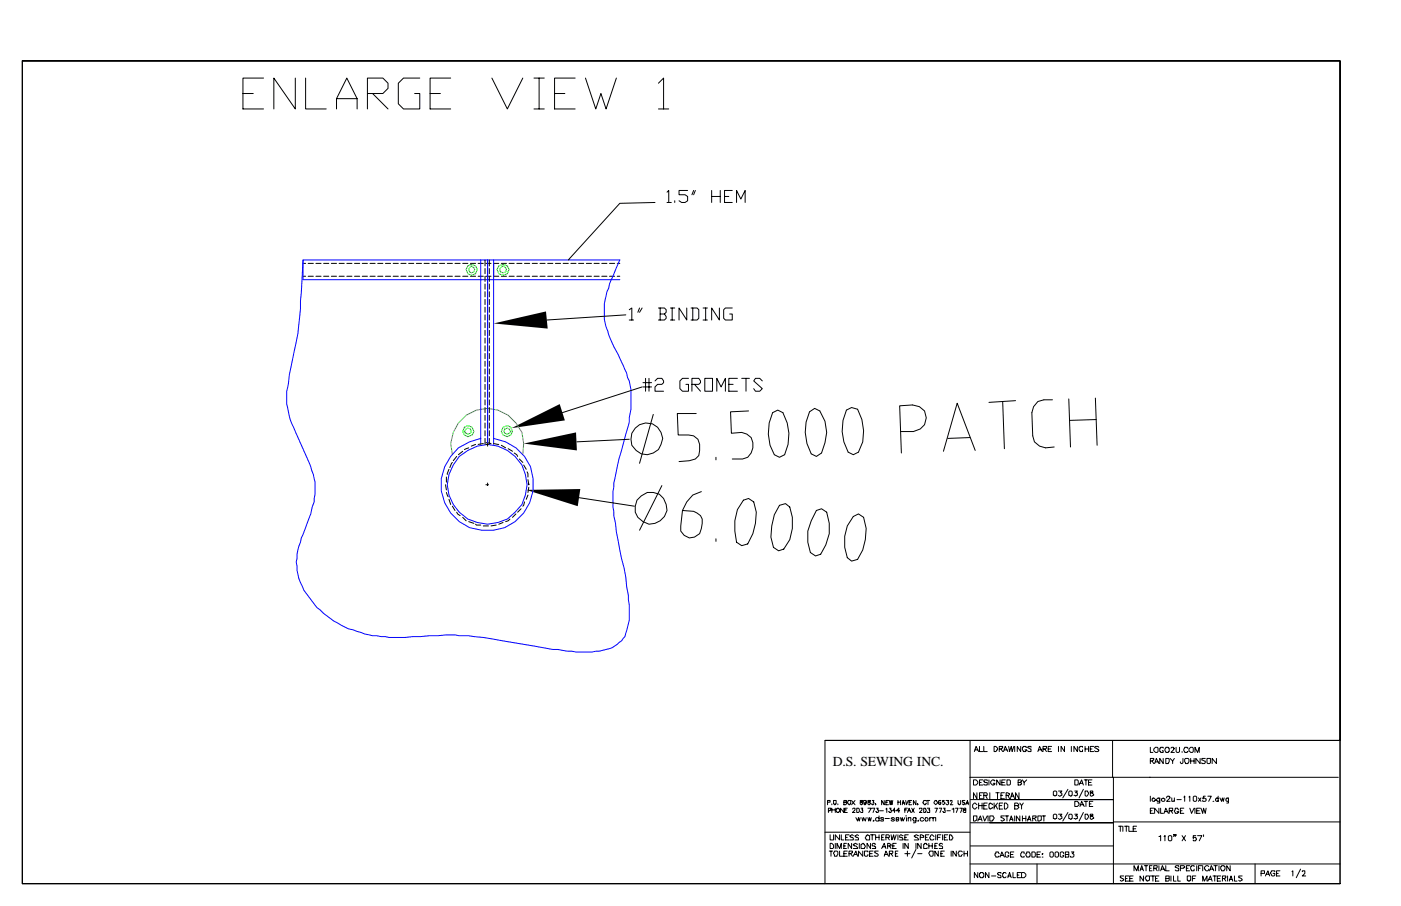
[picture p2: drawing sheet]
<svg xmlns="http://www.w3.org/2000/svg" width="432mm" height="279mm" viewBox="0 0 432 279" stroke-linecap="round" stroke-linejoin="round" font-family="sans-serif">
<defs><g id="words">
<text font-size="4.2" x="256.6" y="236.3">D.S. SEWING INC.</text>
</g></defs>
<g fill="none" stroke="#000" stroke-width=".31">
<path d="M6.9 18.8h406.1v209.5h-158.7v44.2M6.9 18.8v253.7h406.1M6.9 18.8h406.1v253.7M74.9 28.8h3.2M81.2 24.1h-6.3v9.5h6.3M91 24.1v9.5l-6.6-9.5v9.5M94.2 24.1v9.5h6.3M103.7 33.6v-3.2l3.2-6.3 3.2 6.3v3.2M103.7 30.4h6.4M113.2 28.8h4.8l1.6-1.5v-1.6l-1.6-1.6h-4.8v9.5M114.8 28.8l4.8 4.8M129.4 24.1h-5l-1.6 1.6v6.3l1.6 1.6h5v-4.8h-1.6"/>
<path d="M132.6 28.8h3.1M138.9 24.1h-6.3v9.5h6.3M151.6 24.1l4.8 9.5 4.7-9.5M164.6 33.6h3.1M164.6 24.1h3.1M166.2 24.1v9.5M170.9 28.8h3.2M177.3 24.1h-6.4v9.5h6.4M180.4 24.1l3.2 9.5 1.6-4.8 1.6 4.8 3.2-9.5M202.9 25.7l1.6-1.6v9.5M202.9 33.6h3.2M205.6 59.3l.5-.6v3.7"/>
<path d="M211.9 58.7h-2.6v1.4h1.8l.8 .5v1.3l-.8 .5h-1l-.8-.5M213.8 58.7l-.5 1.4M214.3 58.7l-.5 1.4M219.3 58.7v3.7M222 58.7v3.7M225.7 58.7h-2.4v3.7h2.4M201.9 62.4l-10.9 .3-15.8 17.5M205.6 62.4h1.3M208 61.9v.5M219.3 60.6h2.7M223.3 60.6h1.3M227 62.4v-3.7l1.3 2.7 1.4-2.7v3.7"/>
<path d="M93.4 81.2h.8M93.4 85.2h.8M95 81.2h1.6M95 85.2h1.6M97.4 81.2h1.6M97.4 85.2h1.6M99.7 81.2h1.6M99.7 85.2h1.6M102.1 81.2h1.6M102.1 85.2h1.6M104.5 81.2h1.6M104.5 85.2h1.6"/>
<path d="M106.9 81.2h1.6M106.9 85.2h1.6M109.3 81.2h1.6M109.3 85.2h1.6M111.7 81.2h1.5M111.7 85.2h1.5M114 81.2h1.6M114 85.2h1.6M116.4 81.2h1.6M116.4 85.2h1.6M118.8 81.2h1.6M118.8 85.2h1.6"/>
<path d="M121.2 81.2h1.6M121.2 85.2h1.6M123.6 81.2h1.5M123.6 85.2h1.5M125.9 81.2h1.6M125.9 85.2h1.6M128.3 81.2h1.6M128.3 85.2h1.6M130.7 81.2h1.6M130.7 85.2h1.6M133.1 81.2h1.6M133.1 85.2h1.6"/>
<path d="M135.5 81.2h1.6M135.5 85.2h1.6M137.8 81.2h1.6M137.8 85.2h1.6M140.2 81.2h1.6M140.2 85.2h1.6M142.6 81.2h1.6M142.6 85.2h1.6M145 81.2h1.6M145 85.2h1.6M147.4 81.2h1.6M147.4 85.2h1.6"/>
<path d="M149.5 80.2v1.8M149.5 82.8v1.6M149.5 85.2v1.6M149.5 87.6v1.6M149.5 90v1.5M149.5 92.3v1.6M149.5 94.7v1.6M149.5 97.1v1.6M149.5 99.5v1.6M149.8 81.2h1.5M149.8 85.2h1.5M150.8 80.2v1.8"/>
<path d="M150.8 82.8v1.6M150.8 85.2v1.6M150.8 87.6v1.6M150.8 90v1.5M150.8 92.3v1.6M150.8 94.7v1.6M150.8 97.1v1.6M150.8 99.5v1.6M153.7 81.2h-1.6v4h1.6M154.5 81.2h1.6M154.5 85.2h1.6M156.9 81.2h1.6"/>
<path d="M156.9 85.2h1.6M159.3 81.2h1.6M159.3 85.2h1.6M161.7 81.2h1.5M161.7 85.2h1.5M164 81.2h1.6M164 85.2h1.6M166.4 81.2h1.6M166.4 85.2h1.6M168.8 81.2h1.6M168.8 85.2h1.6M171.2 81.2h1.6"/>
<path d="M171.2 85.2h1.6M173.6 81.2h1.6M173.6 85.2h1.6M175.9 81.2h1.6M175.9 85.2h1.6M178.3 81.2h1.6M178.3 85.2h1.6M180.7 81.2h1.6M180.7 85.2h1.6M183.1 81.2h1.6M183.1 85.2h1.6M185.5 81.2h1.6"/>
<path d="M185.5 85.2h1.6M187.9 81.2h1.5M187.9 85.2h1.5M190.2 81.2h.8M190.2 85.2h.8M192.9 97.1l-24.4 1.6M193.9 95.5l.8-.5v3.7M193.9 98.7h1.4M197.1 95l-.5 1.3M197.9 95l-.8 1.3M202.9 95h1.9l.5 .5v.8l-.5 .5M203.5 96.8h1.3l.5 .8v.6l-.5 .5h-1.9"/>
<path d="M203.5 95v3.7M206.6 98.7h1.4M206.6 95h1.4M207.2 95v3.7M211.7 95v3.7l-2.4-3.7v3.7M213 95h1.8l.6 .5v2.7l-.6 .5h-1.8M213.5 95v3.7M216.7 98.7h1.3M216.7 95h1.3M217.5 95v3.7M221.7 95v3.7l-2.4-3.7v3.7M225.7 95h-2.1l-.6 .5v2.7l.6 .5h2.1v-1.9h-.8"/>
<path d="M149.5 101.9v1.6M149.5 104.2v1.6M149.5 106.6v1.6M149.5 109v1.6M149.5 111.4v1.6M149.5 113.8v1.6M149.5 116.2v1.5M149.5 118.5v1.6M150.8 101.9v1.6M150.8 104.2v1.6M150.8 106.6v1.6M150.8 109v1.6"/>
<path d="M150.8 111.4v1.6M150.8 113.8v1.6M150.8 116.2v1.5M150.8 118.5v1.6M197.9 119.3l-24.6 8M198.2 119.3h2.6M198.2 118h2.6M199 116.7v4M200 116.7v4M201.9 117.5l.8-.8h1.3l.5 .8v.5l-.5 .5h-1.3l-.8 .8v1.4h2.6M212.2 116.7h-1.9l-.8 .8v2.4l.8 .8h1.9v-2.2h-.8M213.3 118.5h2.1l.5-.5v-.5l-.5-.8h-2.1v4"/>
<path d="M214 118.5l1.9 2.2M217.2 116.7h2.4v4h-2.4zM224.6 118.5h1.4M227.3 116.7h-2.7v4h2.7M228.6 116.7h2.4M229.9 116.7v4M234.9 117.5l-.7-.8h-1.4l-.5 .8 2.6 2.4-.7 .8h-1.4l-.5-.8M142.6 139.2l-1.3 1M144.5 138.1l-1.4 .5M146.6 137.1l-1.3 .5M149 136.8l-1.6 .3M149.5 120.9v1.6"/>
<path d="M149.5 123.3v1.6M149.5 125.7v1.6M149.5 128.1v1.5M149.5 130.4v1.6M149.5 132.8v1.6M149.5 135.2v1.9M149.8 136.5l1.5 .3M149.8 137.1h.7M150.3 136.8v.8M150.8 120.9v1.6M150.8 123.3v1.6M150.8 125.7v1.6"/>
<path d="M150.8 128.1v1.5M150.8 130.4v1.6M150.8 132.8v1.6M150.8 135.2v1.9M152.1 136.8l1.6 .3M154.5 137.3l1.3 .8M156.6 138.4l1.4 .8M158.5 139.7l.8 .5 .2 .6M193.9 135.5l-16.1 .8M195.8 132a4.8 4.8 0 0 1 6.1-.9 4.8 4.8 0 0 1 1.8 6 4.8 4.8 0 0 1-7.1 2.4 4.8 4.8 0 0 1-.8-7.5zM201.3 127.8l-4.2 15.1M214.6 127.5h-5.8l.2 6.6h3.2l1.6 .3 1.3 1.1 .5 1.6-.2 3.4-1.1 1.1-1.8 .5-3.2 .2"/>
<path d="M220.9 120.7v-4l1.3 2.6 1.4-2.6v4M230.7 126.7l-5.5 .3 .2 6.6 3.2-.3a3.7 3.7 0 0 1 3.4 4.8l-.5 1.6-1 1.3-1.6 .6h-3.2M238.1 127.3l1.6-.8 1.6 .8a14 14 0 0 1 .5 12.9l-1.6 .8-1.5-.8a14 14 0 0 1-.6-12.9zM249.5 127l1.6-1.1 1.6 .8 1.6 3.2 .5 3.4-.5 3.2-1.1 3.2-1.6 1.1-1.6-.8a14.1 14.1 0 0 1-.5-13zM260.9 126.5l1.6-.8 1.8 .5a13.6 13.6 0 0 1 .3 13.2l-1.6 .8-1.6-.8a14 14 0 0 1-.5-12.9zM277.5 133.1h4a4.1 4.1 0 0 0 4-4.2 4.1 4.1 0 0 0-4.2-4l-4 .2 .5 14.6M299 134.9l-6.9 .3M300.6 138.9l-5.6-14.5-4.2 14.8M309 123.8l.6 14.6M313 123.6l-8.2 .5M324.4 123.3h-2.7l-1.8 .5-1.3 1.6-.6 1.9 .3 7.1 .5 1.9 1.6 1.3 1.9 .5 2.6-.3M329.4 123l.5 14.8"/>
<path d="M337.6 122.8l.5 14.5M337.9 129.4l-8.2 .2M137.3 149.5l.3 1.6M137.6 151.9l.5 1.3M137.6 147.1v1.6M138.4 144.7l-.6 1.6M138.4 154l.5 1.6M139.4 142.6l-.8 1.6M139.4 156.1l.8 1.3M140.8 158l.2 .5 .8 .5M140.8 140.8l-1.1 1.3M142.6 159.5l1.1 1.1"/>
<path d="M149.8 149.5h.7M150.3 149v.8M159 158.5l-1 1M160.1 141.6l1 1M160.6 156.9l-1.1 1.1M161.4 143.4l.8 1.3M161.7 154.8l-.6 1.3M162.5 145.5l.2 .5v1.1M162.7 147.9l.3 1.6v-.3M162.7 152.7l-.5 1.3M163 150.3l-.3 1.6M178.3 153.5l17.2 2.6"/>
<path d="M196.3 154.3a4.9 4.9 0 0 1 8.2-.6l.8 1.9a4.9 4.9 0 0 1-5.3 6.1 5 5 0 0 1-3.7-7.4zM204 149.8l-6.9 13.7M216.2 151.6l-2.7 1.1-1.8 2.1-1.4 2.6-.5 4.8a3.1 3.1 0 0 0 4.2 3.4l1.6-1 .8-3.2a3.2 3.2 0 0 0-2.6-3.7l-3.5-.3M220.7 141v.8M229.1 154.3l1.6-.6 1.6 1.1 .8 3.2-.3 3.4-.8 3.2-1.5 3.1-1.9 .6-1.6-1.1-.5-3.4v-3.2l.8-3.4zM240.2 155.8l1.9-.5 1.3 1.1a13.3 13.3 0 0 1-1.8 12.9l-1.6 .6-1.6-1.1-.8-3.2 .3-3.4 .8-3.4zM251.6 157.4l1.6-.5 1.6 1.1a13.3 13.3 0 0 1-1.9 12.9l-1.5 .5-1.6-1-.8-3.2v-3.4l1-3.2zM263 159.3l1.6-.8 1.6 1a15.1 15.1 0 0 1-1.9 13l-1.8 .5-1.4-1a12.7 12.7 0 0 1 1.9-12.7zM144.5 160.9l1.5 .5M146.6 161.7l.2 .2h1.4M149 162.2h1.5M152.9 161.9l-1.6 .3"/>
<path d="M155 161.1l-1.3 .6M157.2 160.1l-.6 .5-.8 .3M220.7 166.2v.8M254.3 228.3h158.7M299 239.7h44.2M299 228.3v44.2M300.3 231.8l.5-1.6 .8 1.6M300.6 231.2h.8M301.9 230.2v1.6h1M303.2 230.2v1.6h1.1M306.4 230.2h.5l.5 .5v.5h-.2l-.3 .6h-.5zM308 231l1-.3v-.5h-1v1.6"/>
<path d="M308.5 231l.5 .8M309.3 231.8l.5-1.6 .8 1.6M309.6 231.2h.8M310.9 230.2l.2 1.6 .6-1.6 .2 1.6 .6-1.6M312.7 230.2v1.6M314.6 230.2v1.6l-1.1-1.6v1.6M316.4 230.5h-.2v-.3h-.8v.3h-.3v.7l.3 .6h.8l.2-.6h-.5M317.8 230.5v-.3h-.8l-.3 .3 1.1 .5v.8h-.8l-.3-.3M319.9 231.8l.5-1.6 .8 1.6M320.1 231.2h.8M321.5 231h.8l.2-.3v-.5h-1v1.6M322 231l.5 .8"/>
<path d="M323.1 231h.7M324.1 230.2h-1v1.6h1M326.2 230.2v1.6M328.1 230.2v1.6l-1.1-1.6v1.6M330.2 230.2v1.6M332.1 230.2v1.6l-1.1-1.6v1.6M333.6 230.5v-.3h-.8v.3h-.2v.7l.2 .6h.8v-.6M334.4 231h1.1M334.4 230.2v1.6M335.5 230.2v1.6M336 231h.5M337.1 230.2h-1.1v1.6h1.1"/>
<path d="M338.7 230.5l-.3-.3h-.8l-.3 .3 1.1 .5 .3 .5-.3 .3h-.8l-.3-.3M342.9 228.3v11.4M354.3 239.7h58.2M354.5 239.7h-11.3v32.8M354.5 230.5v1.5h.8M354.5 234.7l1.1-.3v-.5h-1.1v1.6M355.1 234.7l.5 .8M355.6 231l.5-.5h.6l.2 .2v1.1l-.2 .2h-.6l-.5-.5zM355.9 235.5l.5-1.6 .8 1.6M356.1 234.9h.8M358.5 230.7v-.2h-.8v.2h-.2v1.1h.2v.2h.8v-.5h-.3M358.5 233.9v1.6l-1-1.6v1.6"/>
<path d="M359.3 230.5h.8v.2h.3v1.1h-.3v.2h-.8l-.3-.5zM359.3 233.9h.8l.3 .3v.7l-.3 .6h-.8zM360.6 233.9l.8 .8v.8M360.9 230.7l.3-.2h.5v.2h.2v.3h-.2v.2l-.8 .8h1M361.9 233.9l-.5 .8M362.5 230.5v1.3l.2 .2h.6l.2-.2v-1.3M364.3 231.8v.2M364.6 233.9v1.3l-.5 .3-.3-.6M365.1 234.2a.94 .94 0 0 1 1.3 0v.7l-.2 .6h-.8l-.3-.6zM366.2 230.7h-.3v-.2h-.8l-.2 .5 .2 1h.8v-.2h.3M366.4 231l.6-.5h.5l.3 .2v1.1l-.3 .2h-.5l-.6-.5zM367 233.9v1.6"/>
<path d="M367 234.7h1M368 233.9v1.6M368.3 232v-1.5l.8 1.5 .5-1.5v1.5M369.9 233.9v1.6l-1.3-1.6v1.6M371.5 233.9h-1.1v.5l1.1 .3v.5l-.3 .3h-.8v-.3M372 233.9h1.1v1.3l-.3 .3h-.5l-.3-.3zM374.9 233.9v1.6l-1.3-1.6v1.6M254.3 256.6h44.7M255.1 247.4h.8v-.5h-.8v1.3M255.3 250h.6v-.2h.2v-.6h-.8v1.4M255.9 257.4v1.6h1v-1.6M256.4 247.9v.3z"/>
<path d="M256.4 249.2v1.4M256.4 249.8h1M256.9 246.9h.8v1h-.3v.3l-.5-.3zM257.4 249.2v1.4M257.7 249.5h.3v-.3h.5v.3h.3v.8h-.3v.3h-.5v-.3h-.3zM258.2 247.9v.3zM258.8 257.4v1.6l-1.4-1.6v1.6M259.3 257.4v1.6h.8M260.1 249.2v1.4l-1.1-1.4v1.4M260.1 247.4h.8v-.5h-.8v1.3h.5l.3-.3v-.5h-.3M260.3 249.8h.6M260.6 258.2h.5"/>
<path d="M261.1 249.2h-.8v1.4h.8M261.4 246.9h.8v1a.56 .56 0 0 1-.8 0 .56 .56 0 0 1 0-.8zM261.7 257.4h-1.1v1.6h1.1M262.5 246.9l1 1.3M262.7 249.5l.3-.3h.5v.6l-.8 .8h.8M263 257.7l-.3-.3-.8 .3 .3 .5h.5l.3 .3v.5h-1.1M263.5 246.9l-1 1.3M263.8 252.1l.5 1.1 .3-1.1 .2 1.1 .3-1.1M264.1 249.2h.5l.2 .3v.8l-.2 .3h-.5zM264.6 257.7l-.3-.3-.8 .3 .3 .5h.5l.3 .3v.5h-1.1M265.1 246.9l.3 .5 .5 .2-.3 .6-.5-.3v-.5h.5l.3-.5zM265.4 249.2h.5l-.3 .6h.3v.8h-.5l-.3-.3"/>
<path d="M265.6 252.1l.3 1.1 .3-1.1 .5 1.1 .3-1.1M267 257.7h.2v-.3l.8 .3v1.3h-1l-.3-.5zM267 247.1v.3l-.6 .2-.2-.2v-.5h.8v1h-.3v.3l-.5-.3M267.5 246.9v.2l.8 .5-.3 .6-.5-.3v-.5h.5l.3-.5zM267.5 249.2h1.1l-.8 1.4M267.5 252.1l.3 1.1 .2-1.1 .3 1.1 .3-1.1M268.3 257.4h1.3M268.8 249.2h.8l-.5 1.4M268.8 246.9h.5l-.2 .5h.2v.5l-.2 .3-.5-.3M268.8 257.4v1.6M269.1 253.2l.2-.3v.3zM269.9 247.9v.3"/>
<path d="M269.9 258.2h1M269.9 257.4v1.6M270.1 249.2h.6l-.3 .6 .5 .2-.2 .6h-.6v-.3h-.2M270.9 252.4l-.2-.3h-.6l-.2 .3v.5l.2 .3h.6l.2-.3M270.9 251.6v1.6M270.9 257.4v1.6M271.2 250h1.1M271.7 258.2h.6M272.3 252.4v-.3h-.8l.2 .6h.6v.5h-.8v-.3M272.5 257.4h-.8v1.6h.8M272.5 246.9v1.3l-.8-1.3v1.3M272.8 252.4h1.3"/>
<path d="M273 258.2h1.1v-.5l-.3-.3h-.8v1.6M273 249.5l.3-.3v1.4M273 247.4h.6M273.6 258.2l.5 .8M273.8 246.9h-.8v1.3h.8M274.1 249.2h.5l-.2 .6 .5 .2-.3 .6h-.5v-.3h-.3M274.1 246.9l.3 1.3 .2-1.3 .3 1.3 .3-1.3M274.6 257.4l.3 1.6 .5-1.6 .3 1.6 .5-1.6M275.7 252.4l-.3-.3h-.5l-.3 .3 1.1 .5-.3 .3h-.5l-.3-.3M276 250h-.8l.5-.8v1.4M276.2 252.7h.8v-.6h-.8v1.1h.6l.2-.3M276.8 246.9v1.3"/>
<path d="M276.8 257.4v1.6M276.8 247.4h.7M277.3 250h-1.1l.8-.8v1.4M277.5 252.1l.3 1.1 .3-1.1 .2 1.1 .6-1.1M277.5 246.9v1.3M278.1 248.2l.2-1.3 .6 1.3M278.1 247.6h.8M278.3 257.7l-.5-.3-.5 .3v.5h.8l.2 .6v.2h-1M278.9 258.2h.5M278.9 249.8h.5M279.1 251.6h.3zM279.1 246.9l.3 1.3 .5-1.3"/>
<path d="M279.4 252.1v1.1M279.7 249.2h-.8v1.4M279.7 250.6l.5-1.4 .5 1.4M279.9 257.4h-1v1.6h1M279.9 252.4l.3-.3h.5v1.1M279.9 250h.6M279.9 252.1v1.1M280.2 247.4h.5M281 246.9h-.8v1.3h.8M281 249.2l.8 1.4M281.8 249.2l-.8 1.4M282.3 246.9v1.3l-.8-1.3v1.3"/>
<path d="M282.3 252.1v1.4l-.3 .2h-.5M282.3 252.4l-.3-.3h-.5l-.2 .6 .2 .5h.5l.3-.3M282.8 253.2l.3-.3v.3zM282.8 247.9v.3M283.1 257.7l-.5-.3-.8 .3 .2 .5h.6l.5 .6v.2h-1.3M283.4 249.5v-.3h.8v.6l-.8 .8h.8M283.6 258.2h1.1v-.5l-1.1-.3v1.6M284.7 249.2h.5l.3 .6-.3 .8h-.5zM284.7 252.4l-.3-.3h-.5l-.3 .3v.5l.3 .3h.5l.3-.3M285.2 252.1h.6l.2 .3v.5l-.2 .3h-.6l-.2-.5zM285.2 258.2h.6M285.5 247.1v-.2h-.8v.2a.56 .56 0 0 0 0 .8 .56 .56 0 0 0 .8 0v-.3"/>
<path d="M285.8 249.2h.7l-.2 .6h.2v.8h-.7v-.3M285.8 246.9h.7M286 246.9v1.3M286.3 257.4h-1.1v1.6h1.1M286.5 252.4l.3-.3h.5l.3 .3v.8M286.5 252.1v1.1M287.6 252.4v-.3h.8v1.1M287.9 258l-.8-.6-.6 .8 .3 .8h.8l.3-.2M288.1 246.9h.6l.2 .5-.5 .8-.5-.6zM288.1 249.2h.8l-.5 1.4M288.4 257.4v1.6M288.9 258.2h.8"/>
<path d="M289.5 249.2h.7l-.5 1.4M290 257.4h-1.1v1.6M290 246.9h-.5l-.3 .2v.8l.5 .3v-.3h.3v-.5h-.8v.2M290.5 257.4v1.6M290.8 249.2h.5l-.3 .6h.3v.8h-.5v-.3h-.3M291 246.9h-.5v.5l.3-.3 .5 .5-.5 .6-.3-.3M291 258.2h.6M291.6 246.9h.8l-.3 .5h.3v.5l-.3 .3-.5-.3M291.8 250h1.1M292.1 257.4h-1.1v1.6h1.1M292.6 257.4h.6l.5 .8-.3 .8h-.8zM292.9 247.1v-.2h.5v.5l-.5 .8h.8"/>
<path d="M293.4 249.5l.6-.3v1.4M294.5 249.2h.8l-.6 1.4M295.3 246.9v1h.2v.3l.6-.3v-1M295.8 249.2h.8l-.5 1.4M297.1 249.2l-.2 .3 .2 .3h.6v.8h-.6l-.2-.3 .2-.5h.6v-.6zM297.4 246.9h-.8v.5h.5v.2h.3l-.3 .6-.5-.3M297.7 248.2l.5-1.3 .2 1.3M297.9 247.6h.5M299.2 246.6h44M299.2 253.7h44M300 240.5h.8l.6 .5v.6l-.6 .5h-.8zM300 251.6h1.1v1.3l-1.1 .3z"/>
<path d="M301.1 244.5v1.8l-1.1-1.8v1.8M301.1 248.2l-.5-.6-.8 .6v.8l.5 .5 .8-.5M301.4 253.2l.8-1.6 .5 1.6M301.6 252.7h.8M301.6 247.6v1.9M301.6 248.4h1.1M301.9 241.3h.5M301.9 245.3h.5M302.7 247.6v1.9M302.9 240.5h-1v1.6h1M302.9 244.5h-1v1.8h1M302.9 251.6l.6 1.6 .8-1.6"/>
<path d="M303.2 245.3h1.1v-.6l-.3-.2h-.8v1.8M303.2 248.4h.8M303.7 245.3l.6 1M304.3 240.8v-.3h-.8l-.3 .3 .3 .5h.8v.8h-.8l-.3-.3M304.3 247.6h-1.1v1.9h1.1M304.5 251.6v1.6M304.8 240.5v1.6M305.1 251.6h1l.3 .8-.5 .8h-.8zM305.1 244.5v1.8M305.9 248.2v-.3l-.8-.3v.3h-.3v1.3l.5 .3 .6-.3v-.2M306.4 247.6v1.9M306.7 240.8h-.3v-.3h-.5l-.6 .5v.6l.6 .5h.5v-.3h.3v-.2h-.6"/>
<path d="M306.9 244.5h1.1M306.9 248.4l.5 1.1M307.4 244.5v1.8M307.4 247.6l-1 1.4M308 248.4h.8M308.2 240.5v1.6l-1-1.6v1.6M308.5 245.3h.5M308.8 241.3h.8M309 247.6h-1v1.9h1M309.6 247.6h.5l.5 .6v.8l-.5 .5h-.5zM309.6 244.5h-1.1v1.8h1.1M309.6 251.6h-1.1v.5l1.1 .6v.2l-.6 .3-.5-.3"/>
<path d="M309.8 240.5h-1v1.6h1M309.8 251.6h1.1M310.1 245.3h.8l.2-.6-1-.2v1.8M310.4 240.5h.7l.3 .3v1l-.3 .3h-.7zM310.4 251.6v1.6M310.6 245.3l.5 1M311.1 253.2l.6-1.6 .5 1.6M311.4 246.3l.5-1.8 .8 1.8M311.4 252.7h.8M311.7 245.5h.8M312.7 248.4h1.1l.3-.2-.6-.6h-.8v1.9h.8l.6-.5-.6-.6M312.7 251.6v1.6"/>
<path d="M313.8 241.3h.8v-.3h.3l-.3-.5h-.8v1.6h.8v-.3h.3v-.2l-.6-.3M314.1 244.5v1.8l-1.1-1.8v1.8M314.3 251.6v1.6l-1-1.6v1.6M314.3 247.6l.6 .8v1.1M315.1 240.5l.5 .8v.8M315.1 251.6v1.6M315.1 252.4h1.1M315.4 247.6l-.5 .8M316.2 251.6v1.6M316.4 240.5l-.8 .8M316.7 253.2l.5-1.6 .6 1.6M316.7 252.7h.8"/>
<path d="M318.3 252.4l1.1-.3v-.5h-1.1v1.6M318.8 252.4l.6 .8M319.9 251.6h1v1.3l-1 .3zM321.2 251.6h1.1M321.7 251.6v1.6M324.6 244.2a.66 .66 0 0 1 1.1 0v1.1l-.5 .2-.6-.2zM324.6 251.4a.66 .66 0 0 1 1.1 0v1l-.5 .3-.6-.3zM326.2 243.9h1.1l-.5 .6 .5 .2v.6l-.5 .2-.6-.2M326.2 251.1h1.1l-.5 .5 .5 .3v.5l-.5 .3-.6-.3M329.1 243.4l-1.5 2.7M329.1 250.6l-1.5 2.6M329.4 244.2a.66 .66 0 0 1 1.1 0v1.1h-.3v.2l-.8-.2z"/>
<path d="M329.4 251.4a.66 .66 0 0 1 1.1 0v1h-.3v.3l-.8-.3zM331.3 240.5h.8l.2 .3v1l-.2 .3h-.8zM331.3 247.1h.8l.2 .5h.3v.6l-.5 .5h-.8zM331.3 243.9h.8l-.6 .6h.6v.8l-.6 .2-.5-.2M331.3 251.1h.8l-.6 .5h.6v.8l-.6 .3-.5-.3M332.6 242.1l.8-1.6 .5 1.6M332.8 248.7l.6-1.6 .8 1.6M332.8 241.6h.8M333.1 248.2h.8M333.9 243.4l-1.3 2.7M333.9 250.6l-1.3 2.6M334.2 240.5h1"/>
<path d="M334.2 247.1h1M334.4 243.9h.8l.3 .6-.5 1-.6-.2zM334.4 251.1h.8l.3 .5-.5 1.1-.6-.3zM334.7 240.5v1.6M334.7 247.1v1.6M335.5 241.3h.8M335.8 247.9h.5M336 243.9v.6h.5l.6 .8-.6 .2-.5-.2v-.6l.3-.2h.5v-.6zM336 251.1v.5h.5l.6 .8-.6 .3-.5-.3v-.5l.3-.3h.5v-.5zM336.5 240.5h-1v1.6h1M336.8 247.1h-1v1.6h1M343.2 253.5h69.8"/>
<path d="M344.8 254.8h1M345.3 254.8v1.6M346.1 254.8v1.6M346.6 254.8h1.1M347.1 254.8v1.6M347.9 254.8v1.6h1.1M349.2 255.6h.8M350.3 254.8h-1.1v1.6h1.1M354.5 250h.6M354.5 245.5v1.6M355.3 246.1l.8 .5-.2 .5h-.6l-.2-.2v-.6h.2zM355.6 249.2h-1.1v1.6h1.1"/>
<path d="M357.2 249.2v1.6l-1.3-1.6v1.6M357.2 258l.5-.3v1.6M357.5 246.1v1.5h-.8M357.5 246.3l-.6-.2-.5 .5 .3 .5h.5l.3-.2M357.7 249.2v1.6h.8M358 246.3l.5-.2 .5 .2v.6l-.2 .2h-.6l-.2-.2zM358.8 250.8l.5-1.6 .8 1.6M358.8 258h.2v-.3v1.6M359 250.3h.8M359.6 246.1l.2-.6h.6l.2 .6-1 1h1M360.1 258a.66 .66 0 0 1 1.1 0v1l-.3 .3h-.5l-.3-.3zM360.4 250h1v-.8h-1v1.6"/>
<path d="M360.9 250l.5 .8M361.2 246.1v1h.5l.2-.2M361.9 257.4h-.2h.2l-.2 .6M361.9 246.1v1M362.5 257.4h-.3h.3l-.3 .6M362.7 246.6h1.4M363.3 249.8l-.3-.6h-.8v.6l-.3 .2 .3 .8h.8v-.2h.3v-.3h-.6M363.8 250h.5M364.3 257.7l1.1 1.6M364.9 249.2h-1.1v1.6h1.1M364.9 245.8h.2v-.3v1.6M365.4 257.7l-1.1 1.6"/>
<path d="M366.4 245.8l.3-.3v1.6M366.7 249.2l.5 1.6 .8-1.6M367.8 245.8a.66 .66 0 0 1 1 0v1.1l-.2 .2h-.6l-.2-.2zM368.3 249.2v1.6M368.6 257.7h-.8v.8v-.3h.8l.2 .6-.2 .5h-.8v-.3M368.8 250h.8M369.1 257.7h1.3l-.8 1.6M369.4 246.1l.8 1M369.9 249.2h-1.1v1.6h1.1M370.2 249.2l.5 1.6 .2-1.6 .6 1.6 .2-1.6M370.2 246.1l-.8 1M370.9 257.4v.6"/>
<path d="M371.5 245.5h-.6l-.2 .8 .5-.2 .5 .2v.6l-.2 .2h-.8v-.2M372.3 245.5h1l-.8 1.6M373.9 247.1h.2zM375.4 246.3l-.2-.2-.6 .2v.6l.3 .2h.5v-.2M375.4 245.5v1.6M376 246.1l.5 1 .3-1 .2 1 .3-1M378.6 246.1v1.5h-.5M378.6 246.3l-.2-.2-.6 .2v.6l.3 .2h.5v-.2M255.6 262.5h1M255.9 260.1h.5l.5 .5v.8l-.3 .3h-.7zM256.1 262.5v1.6M257.2 262.5h.8l.2 .2v.8l-.2 .6h-.8v-.6l-.3-.2z"/>
<path d="M257.4 260.1v1.6M258 261.7v-1.6l.8 1.6 .5-1.6v1.6M258.8 262.5v1.6h1M260.1 260.9h.5M260.1 263.3h.8M260.9 260.1h-.8v1.6h.8M261.1 262.5h-1v1.6h1M261.7 263.3l1-.3v-.5h-1v1.6M262.2 263.3l.5 .8M262.5 260.1v1.6l-1.1-1.6v1.6M263 264.1l.8-1.6 .5 1.6M263.3 263.5h.8"/>
<path d="M264.3 260.3l-.5-.2-.8 .2 .3 .6h.5l.5 .5v.3h-1.3M264.8 260.1v1.6M265.4 260.3l.5-.2 .5 .2 .3 .6-.3 .8h-1zM265.9 262.5v1.6l-1.3-1.6v1.6M267.5 262.7v-.2h-1.1v1.3l.3 .3h.5l.3-.6M268 263.3h.8M268.3 260.1v1.6l-1.1-1.6v1.6M269.1 262.5h-1.1v1.6h1.1M269.9 260.3h-.3v-.2h-.5l-.3 .2v.6h.8v.2h.3v.6h-1.1M270.7 262.5h-1.1v.5l1.1 .5-.3 .6h-.8v-.3M271.7 261.7l.8-1.6 .5 1.6M272 261.1h.8"/>
<path d="M272.5 264.1l.5-1.6 .8 1.6M272.8 263.5h.8M273.6 260.9h1v-.6l-1-.2v1.6M274.1 263.3h.8l.3-.3v-.5h-1.1v1.6M274.1 260.9l.5 .8M274.6 263.3l.6 .8M275.2 260.9h.5M276 263.3h.5M276.2 260.1h-1v1.6h1M276.8 262.5h-.8v1.6h.8M278.3 260.1v1.6M278.9 263.3h1.6"/>
<path d="M279.7 262.5v1.6M279.9 260.1v1.6l-1-1.6v1.6M282.3 260.1v1.6M282.3 261.9l-1.3 2.7M282.8 263.3h1.4M283.9 260.1v1.6l-1.1-1.6v1.6M285.8 260.6l-.3-.5h-.5v.2h-.3v1.4h1.1v-.3M286.3 260.9h1M286.3 260.1v1.6M286.5 262.5h1.1v1.3l-.3 .3h-.5l-.3-.3-.2-.5zM287.3 260.1v1.6M288.1 260.9h.6"/>
<path d="M288.9 260.1h-.8v1.6h.8M289.2 262.5v1.6l-1.1-1.6v1.6M290 263.3h.5M290.5 260.3l-.3-.2h-.5v.2h-.2l.2 .6h.5l.3 .2v.6h-1M291 262.5h-1v1.6h1M293.2 262.5v1.6M294.7 262.5v1.6l-1-1.6v1.6M296.6 262.7l-.3-.2h-.8l-.2 .5 .2 1.1h.8l.3-.6M297.1 263.3h1.1M297.1 262.5v1.6M298.2 262.5v1.6M299 266.4h114"/>
<path d="M299.2 260.9h44M301.4 269.1v1.6l-1.1-1.6v1.6M301.9 269.3h.3v-.2h.7v.2h.3v1.1h-.3v.3h-.7v-.3h-.3zM304.8 269.1v1.6l-1.1-1.6v1.6M305.6 270.1h1.3M308 263.3l-.3-.6h-.8v.6h-.2l.2 1h.8v-.2h.3M308.2 264.3l.6-1.6 .8 1.6M308.5 269.3v-.2h-.8l-.3 .2 .3 .6h.5l.3 .2v.6h-.8l-.3-.3M308.5 263.8h.8M310.1 269.3l-.3-.2h-.5v.2h-.3v1.1h.3v.3h.5l.3-.3M310.6 270.7l.5-1.6 .6 1.6M310.6 270.1h.8"/>
<path d="M310.9 263.3l-.3-.6h-.5l-.3 .3v1.1l.3 .2h.5l.3-.2v-.3h-.3M311.4 263.5h.8M312.2 269.1v1.6h.8M312.5 262.7h-1.1v1.6h1.1M313.5 269.9h.6M314.6 269.1h-1.1v1.6h1.1M314.9 269.1h.7l.6 .5v.5l-.6 .6h-.7zM315.6 263.3v-.6h-.7l-.3 .6v.8h.3v.2h.7v-.2M316.4 262.7h.8l.3 .6v.8h-.3v.2h-.8l-.2-.5zM318 262.7h.8l.3 .3v1.1l-.3 .2h-.8zM319.6 266.4v6.1M319.6 263.5h.8"/>
<path d="M320.7 262.7h-1.1v1.6h1.1M321.2 263.3h.3l-.3 .2zM321.2 264.3h.3zM323.6 263a.66 .66 0 0 1 1 0v1.1l-.2 .2h-.6l-.2-.2zM325.4 262.7h.6l.2 .3v1.1l-.2 .2h-.6l-.2-.2v-1.1zM327.8 263.3l-.2-.6h-.6l-.2 .3v1.1l.2 .2h.6l.2-.2v-.3h-.2M328.3 263.5h1.1v-.8h-1.1v1.6h1.1v-.8h-.3M330.2 262.7h.8l-.5 .6 .5 .2v.6l-.3 .2h-.8v-.2M346.3 270.1h-1v.6l1 .5v.3l-.5 .2-.5-.2M346.9 270.9h.5M347.9 270.1h-1v1.6h1M348.2 270.9h.8"/>
<path d="M349.2 270.1h-1v1.6h1M349.5 268.6v-1.6l.8 1.6 .5-1.6v1.6M351.4 268.6l.5-1.6 .5 1.6M351.6 268h.6M352.4 270.1v1.6l-1-1.6v1.6M352.7 267h1M353.2 270.1h1.1v1.4l-.6 .2-.5-.2-.2-.6zM353.2 267v1.6M354.3 267.8h.5M354.5 270.1h1.4M355.1 267h-.8v1.6h.8M355.3 270.1v1.6"/>
<path d="M355.6 267.8h.8l.3-.3v-.5h-1.1v1.6M356.1 267.8l.6 .8M356.1 270.9h.6M357.2 270.1h-1.1v1.6h1.1M357.2 267v1.6M357.7 268.6l.5-1.6 .8 1.6M358 268h.8M359.3 267v1.6h1.1M359.3 270.9h.8l.3-.2v-.6h-1.1v1.6h.8l.3-.2v-.6h-.3M360.9 270.1v1.6M361.7 270.1v1.6h.8M363 270.1v1.6h.8"/>
<path d="M363.3 267.2v-.2h-.8l-.3 .2v.3l1.1 .3v.8h-.8l-.3-.3M363.8 267.8h1.1l.2-.6-.2-.2h-1.1v1.6M365.7 267.8h.5M365.9 270.1h1.1v1.4h-.3v.2h-.5v-.2h-.3zM366.7 267h-1v1.6h1M367.5 270.9h.8M368 267.2v-.2h-.8v.2h-.2v.8l.2 .6h.8v-.6M368.6 270.1h-1.1v1.6M368.8 267v1.6M369.4 267.8h.5M370.4 267h-1v1.6M370.7 271.7v-1.6l.5 1.6 .8-1.6v1.6"/>
<path d="M370.7 267v1.6M372.3 271.7l.8-1.6 .5 1.6M372.5 267.2l-.2-.2h-.6l-.5 .5v.5h.3l.2 .6h.6l.2-.6M372.5 271.2h.8M372.8 268.6l.5-1.6 .8 1.6M373.1 268h.8M373.9 270.1h1M374.1 267h1.1M374.4 270.1v1.6M374.6 267v1.6M375.2 270.9h.8M375.7 267v1.6"/>
<path d="M376.2 267.2h.3v-.2h.8v.2h.3v.8l-.3 .6h-.8l-.3-.6zM376.2 270.1h-1v1.6h1M376.8 270.9h.8v-.2h.2v-.6h-1v1.6M377.3 270.9l.5 .8M378.4 270.1v1.6M378.9 271.7l.5-1.6 .5 1.6M378.9 271.2h.8M379.1 267v1.6l-1-1.6v1.6M380.5 270.1v1.6h.8M382.9 270.1h-1.1v.6l1.1 .5v.3l-.6 .2-.5-.2M386.8 266.4v6.1M388.7 269.3h1v-.7h-1v1.5"/>
<path d="M390 270.1l.8-1.5 .5 1.5M390.3 269.6h.8M392.9 268.8v-.2h-1.1l-.2 .7 .5 .8h.5l.3-.2v-.6h-.5M393.4 269.3h.6M394.5 268.6h-1.1v1.5h1.1M398.2 268.8l.3-.2v1.5M400.8 268l-1.3 2.7M401.4 268.8v-.2h.8v.7l-.8 .8h1"/>
</g>
<path d="M93.4 80.2l-.5 10a118.4 118.4 0 0 1-3.7 25.4l-.3 2.7a20.9 20.9 0 0 0 1.6 13.5l4.7 10.8 .8 2.4a15.3 15.3 0 0 1 .8 8.7v1.1l-.5 1.3a33 33 0 0 1-2.9 8.7l-.5 1.1-.3 1.3a16 16 0 0 0-1.1 8.7 17.4 17.4 0 0 0 2.2 6.1l3.9 5.3a36.3 36.3 0 0 0 7.7 5.6l2.1 1 1.3 .3a25.7 25.7 0 0 0 10.1 2.1l1.1 .3h5l10-.5a68 68 0 0 1 20.1 1.5l15.4 2.7 5.8 .5a30.3 30.3 0 0 0 12.4-1l3-2.2 1-1.3 .3-1a17.4 17.4 0 0 0 .8-10.4v-1.3l-1.3-8.4a129.1 129.1 0 0 1-3.5-18.8v-4.8a111.7 111.7 0 0 1 4.8-20.4l.8-5v-6.1l-.6-2.6-.5-1.1-.3-1.3-2.6-5.8a33.4 33.4 0 0 1-4.2-10.9 19.1 19.1 0 0 1 1.3-9.5l.3-1.3 3.1-7.4h-97.6v6.1h97.6M148.2 80.2v56.9M150.3 80.2v56.9M152.1 80.2v56.9M148.2 135.2a14.3 14.3 0 0 0-12.3 14.8 14.3 14.3 0 0 0 13.6 13.7 14.3 14.3 0 0 0 14.8-12.4 14.1 14.1 0 0 0-12.2-16.1M141.6 140.8a12.2 12.2 0 0 1 14.8-1.9 12.6 12.6 0 0 1 4.5 16.7l-2.1 2.4-2.4 2.1a12.3 12.3 0 0 1-13.6-.9 12.3 12.3 0 0 1-4.4-12.9l1.3-2.9z" fill="none" stroke="#00f" stroke-width=".31"/>
<path d="M152.1 99.7l16.2-3.7 .5 5.3zM157.7 132l14.8-7.4 1.6 5zM161.4 136.8l16.1-3.5 .3 5.6zM162.2 151.1l16.7-.3-.8 5.3z" fill="#000"/>
<g fill="none" stroke="#0f0" stroke-width=".31">
<path d="M144.2 82l1.1-.5 1.3 .5 .5 1.1-.5 1.3-1.3 .5-1.1-.5-.5-1.3zM145.3 82l.7 .5 .3 .6-.3 .8-.7 .2-.6-.2-.2-.8zM154.3 82.5l.7-.5 .8 .5 .3 .6-.3 .8-.8 .2-.7-.2-.3-.8zM143.1 131.8l1.1-.6 1.3 .6 .5 1.3-.5 1-1.3 .6-1.1-.6-.5-1zM143.7 132.3l.5-.3 .8 .3 .3 .8-.3 .5-.8 .3-1.1-.8zM155 131.8l1.4-.6 1 .6 .6 1.3-.6 1-1 .6-1.4-.6-.5-1zM155.6 132.3l.8-.3 .5 .3 .5 .8-1 .8-.8-.3-.3-.5z"/>
<circle cx="155.1" cy="83.3" r="1.79"/>
</g>
<path d="M139.4 140.2a11.1 11.1 0 0 1 5.7-13 11.1 11.1 0 0 1 13.9 3.2l1.9 2.9 .5 3.5-.3 3.4" fill="none" stroke="#5cb85c" stroke-width=".31"/>
<use href="#words"/>
</svg>
